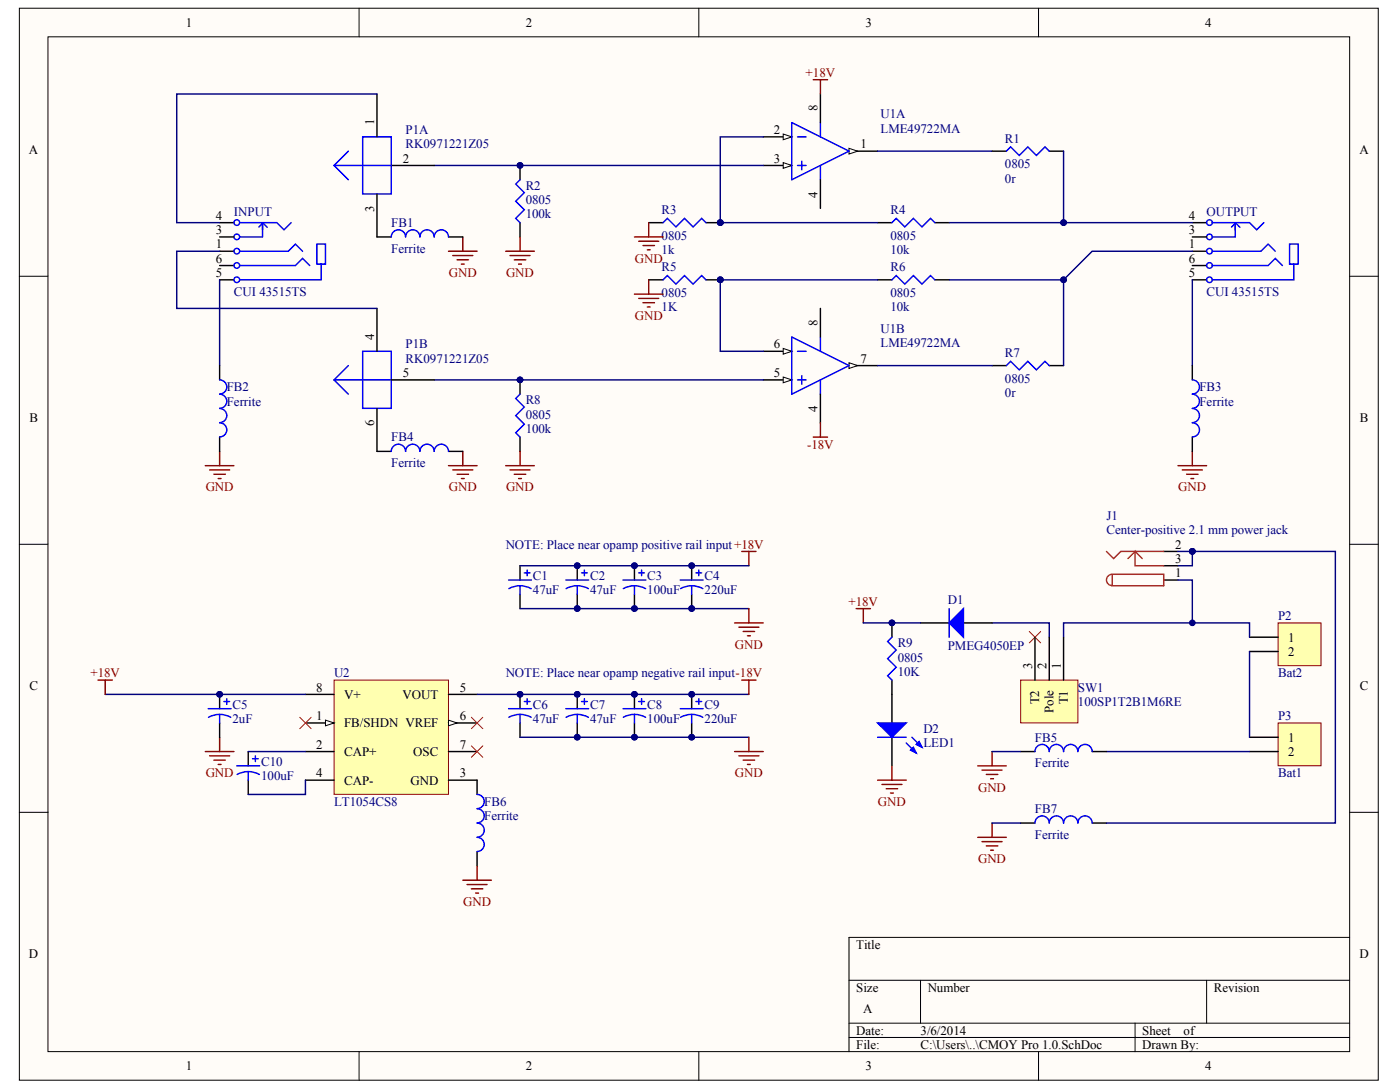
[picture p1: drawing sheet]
<svg xmlns="http://www.w3.org/2000/svg" width="258mm" height="201mm" viewBox="0 0 258 201" stroke-linecap="round" stroke-linejoin="round" font-family="sans-serif">
<defs><g id="words">
<g font-size="2.4">
<text x="34.3" y="4.9">1</text>
<text x="96.8" y="4.9">2</text>
<text x="159.4" y="4.9">3</text>
<text x="222" y="4.9">4</text>
<text x="68.9" y="23.1" transform="rotate(-90 68.9 23.1)">1</text>
<text x="150.6" y="20.5" transform="rotate(-90 150.6 20.5)">8</text>
<text x="5.3" y="28.3">A</text>
<text x="74.2" y="29.9">2</text>
<text x="142.6" y="24.7">2</text>
<text x="142.6" y="29.9">3</text>
<text x="158.5" y="27.3">1</text>
<text x="250.4" y="28.3">A</text>
<text x="39.8" y="40.5">4</text>
<text x="68.9" y="39" transform="rotate(-90 68.9 39)">3</text>
<text x="150.6" y="36.4" transform="rotate(-90 150.6 36.4)">4</text>
<text x="219" y="40.5">4</text>
<text x="39.8" y="45.8">1</text>
<text x="39.8" y="43.1">3</text>
<text x="219" y="45.8">1</text>
<text x="219" y="43.1">3</text>
<text x="39.8" y="48.4">6</text>
<text x="39.8" y="51">5</text>
<text x="219" y="48.4">6</text>
<text x="219" y="51">5</text>
<text x="150.6" y="59.9" transform="rotate(-90 150.6 59.9)">8</text>
<text x="68.9" y="62.6" transform="rotate(-90 68.9 62.6)">4</text>
<text x="142.6" y="64.2">6</text>
<text x="74.2" y="69.4">5</text>
<text x="142.6" y="69.4">5</text>
<text x="158.5" y="66.8">7</text>
<text x="5.4" y="77.7">B</text>
<text x="150.6" y="75.9" transform="rotate(-90 150.6 75.9)">4</text>
<text x="250.5" y="77.7">B</text>
<text x="68.9" y="78.5" transform="rotate(-90 68.9 78.5)">6</text>
<text x="216.5" y="101">2</text>
<text x="216.5" y="106.3">1</text>
<text x="216.5" y="103.7">3</text>
<text x="237.3" y="118.1">1</text>
<text x="190.1" y="123.1" transform="rotate(-90 190.1 123.1)">3</text>
<text x="192.8" y="123.1" transform="rotate(-90 192.8 123.1)">2</text>
<text x="195.4" y="123.1" transform="rotate(-90 195.4 123.1)">1</text>
<text x="237.3" y="120.8">2</text>
<text x="5.4" y="127">C</text>
<text x="58.2" y="127.4">8</text>
<text x="63.4" y="128.7">V+</text>
<text x="74.2" y="128.7">VOUT</text>
<text x="84.7" y="127.4">5</text>
<text x="191.4" y="129.7" transform="rotate(-90 191.4 129.7)">T2</text>
<text x="194.1" y="131.3" transform="rotate(-90 194.1 131.3)">Pole</text>
<text x="196.7" y="129.7" transform="rotate(-90 196.7 129.7)">T1</text>
<text x="250.5" y="127">C</text>
<text x="58.2" y="132.6">1</text>
<text x="58.2" y="137.9">2</text>
<text x="63.4" y="133.9">FB/SHDN VREF</text>
<text x="84.7" y="132.6">6</text>
<text x="84.7" y="137.9">7</text>
<text x="237.3" y="136.6">1</text>
<text x="58.2" y="143.1">4</text>
<text x="63.4" y="139.2">CAP+</text>
<text x="76.1" y="139.2">OSC</text>
<text x="84.7" y="143.1">3</text>
<text x="237.3" y="139.2">2</text>
<text x="63.4" y="144.5">CAP-</text>
<text x="75.6" y="144.5">GND</text>
<text x="5.3" y="176.4">D</text>
<text x="157.7" y="174.7">Title</text>
<text x="250.4" y="176.4">D</text>
<text x="157.7" y="182.6">Size</text>
<text x="170.9" y="182.6">Number</text>
<text x="223.6" y="182.6">Revision</text>
<text x="157.7" y="190.5">Date:</text>
<text x="159" y="186.6">A</text>
<text x="169.6" y="190.5">3/6/2014</text>
<text x="210.4" y="190.5">Sheet</text>
<text x="218" y="190.5">of</text>
<text x="34.3" y="197.1">1</text>
<text x="96.8" y="197.1">2</text>
<text x="157.7" y="193.2">File:</text>
<text x="159.4" y="197.1">3</text>
<text x="169.6" y="193.2">C:\Users\..\CMOY Pro 1.0.SchDoc</text>
<text x="210.4" y="193.2">Drawn By:</text>
<text x="222" y="197.1">4</text>
</g>
<g font-size="2.4" fill="#800000">
<text x="148.4" y="14.2">+18V</text>
<text x="82.7" y="51">GND</text>
<text x="93.2" y="51">GND</text>
<text x="116.9" y="48.4">GND</text>
<text x="116.9" y="58.9">GND</text>
<text x="148.7" y="82.6">-18V</text>
<text x="37.9" y="90.5">GND</text>
<text x="82.7" y="90.5">GND</text>
<text x="93.2" y="90.5">GND</text>
<text x="217" y="90.5">GND</text>
<text x="156.3" y="111.6">+18V</text>
<text x="135.4" y="119.5">GND</text>
<text x="16.7" y="124.7">+18V</text>
<text x="37.9" y="143.1">GND</text>
<text x="135.4" y="143.1">GND</text>
<text x="161.7" y="148.4">GND</text>
<text x="180.2" y="145.8">GND</text>
<text x="180.2" y="158.9">GND</text>
<text x="85.3" y="166.8">GND</text>
</g>
<g font-size="2.4" fill="#000080">
<text x="162.2" y="21.8">U1A</text>
<text x="74.7" y="24.7">P1A</text>
<text x="74.7" y="27.3">RK0971221Z05</text>
<text x="162.2" y="24.4">LME49722MA</text>
<text x="185.1" y="26.3">R1</text>
<text x="96.8" y="34.9">R2</text>
<text x="185.1" y="33.6">0r</text>
<text x="185.1" y="31">0805</text>
<text x="43.1" y="39.7">INPUT</text>
<text x="72.1" y="41.8">FB1</text>
<text x="96.8" y="40.2">100k</text>
<text x="96.8" y="37.6">0805</text>
<text x="121.9" y="39.4">R3</text>
<text x="164" y="39.4">R4</text>
<text x="222.3" y="39.7">OUTPUT</text>
<text x="72.1" y="46.5">Ferrite</text>
<text x="121.9" y="46.8">1k</text>
<text x="121.9" y="44.2">0805</text>
<text x="164" y="46.8">10k</text>
<text x="164" y="44.2">0805</text>
<text x="121.9" y="50">R5</text>
<text x="164" y="50">R6</text>
<text x="43.1" y="54.4">CUI 43515TS</text>
<text x="121.9" y="57.3">1K</text>
<text x="121.9" y="54.7">0805</text>
<text x="164" y="57.3">10k</text>
<text x="164" y="54.7">0805</text>
<text x="222.3" y="54.4">CUI 43515TS</text>
<text x="74.7" y="64.2">P1B</text>
<text x="162.2" y="61.3">U1B</text>
<text x="162.2" y="63.9">LME49722MA</text>
<text x="185.1" y="65.8">R7</text>
<text x="74.7" y="66.8">RK0971221Z05</text>
<text x="185.1" y="70.5">0805</text>
<text x="41.8" y="72.1">FB2</text>
<text x="41.8" y="74.7">Ferrite</text>
<text x="96.8" y="74.4">R8</text>
<text x="96.8" y="77.1">0805</text>
<text x="185.1" y="73.1">0r</text>
<text x="220.9" y="72.1">FB3</text>
<text x="220.9" y="74.7">Ferrite</text>
<text x="72.1" y="81.3">FB4</text>
<text x="96.8" y="79.7">100k</text>
<text x="72.1" y="86">Ferrite</text>
<text x="203.8" y="95.8">J1</text>
<text x="93.1" y="101">NOTE: Place near opamp positive rail input+18V</text>
<text x="203.8" y="98.4">Center-positive 2.1 mm power jack</text>
<text x="98.2" y="106.8">C1</text>
<text x="108.7" y="106.8">C2</text>
<text x="119.2" y="106.8">C3</text>
<text x="129.8" y="106.8">C4</text>
<text x="98.2" y="109.4">47uF</text>
<text x="108.7" y="109.4">47uF</text>
<text x="119.2" y="109.4">100uF</text>
<text x="129.8" y="109.4">220uF</text>
<text x="174.6" y="111.3">D1</text>
<text x="165.4" y="119.2">R9</text>
<text x="174.6" y="119.7">PMEG4050EP</text>
<text x="235.4" y="114.2">P2</text>
<text x="61.5" y="124.7">U2</text>
<text x="93.1" y="124.7">NOTE: Place near opamp negative rail input-18V</text>
<text x="165.4" y="124.5">10K</text>
<text x="165.4" y="121.8">0805</text>
<text x="235.4" y="124.7">Bat2</text>
<text x="42.8" y="130.5">C5</text>
<text x="98.2" y="130.5">C6</text>
<text x="108.7" y="130.5">C7</text>
<text x="119.2" y="130.5">C8</text>
<text x="129.8" y="130.5">C9</text>
<text x="198.6" y="127.4">SW1</text>
<text x="198.6" y="130">100SP1T2B1M6RE</text>
<text x="42.8" y="133.1">2uF</text>
<text x="98.2" y="133.1">47uF</text>
<text x="108.7" y="133.1">47uF</text>
<text x="119.2" y="133.1">100uF</text>
<text x="129.8" y="133.1">220uF</text>
<text x="170.1" y="135">D2</text>
<text x="170.1" y="137.6">LED1</text>
<text x="190.6" y="136.6">FB5</text>
<text x="235.4" y="132.6">P3</text>
<text x="48.1" y="143.7">100uF</text>
<text x="48.1" y="141">C10</text>
<text x="190.6" y="141.3">Ferrite</text>
<text x="235.4" y="143.1">Bat1</text>
<text x="61.5" y="148.4">LT1054CS8</text>
<text x="89.2" y="148.4">FB6</text>
<text x="190.6" y="149.7">FB7</text>
<text x="89.2" y="151">Ferrite</text>
<text x="190.6" y="154.5">Ferrite</text>
</g>
</g></defs>
<g fill="#fffcf8" stroke="#000" stroke-width=".18">
<path d="M3.6 1.5h250.3v197.4h-250.3z"/>
<path d="M8.8 6.8h239.8v186.8h-239.8z"/>
</g>
<g fill="none" stroke="#000" stroke-width=".18">
<path d="M66.1 1.5v5.3M128.7 1.5v5.3M191.3 1.5v5.3M3.6 50.9h5.2M248.6 50.9h5.3M3.6 100.2h5.2M248.6 100.2h5.3M3.6 149.6h5.2M248.6 149.6h5.3M248.6 172.6h-92.2v21.1M66.1 193.7v5.2M128.7 193.7v5.2"/>
<path d="M156.4 180.5h92.2M156.4 188.4h92.2M156.4 191h92.2M169.6 180.5v7.9M191.3 193.7v5.2M209.1 188.4v5.3M222.3 180.5v7.9"/>
</g>
<path d="M140.6 25.2h5.2" fill="none" stroke="#000" stroke-width=".26"/>
<path d="M144.3 24.7l1.5 .5-1.5 .5z" fill="#fffcf8" stroke="#000" stroke-width=".18"/>
<path d="M156.4 27.8h5.3" fill="none" stroke="#000" stroke-width=".26"/>
<path d="M156.4 27.3l1.6 .5-1.6 .6z" fill="#fffcf8" stroke="#000" stroke-width=".18"/>
<path d="M140.6 30.5h5.2" fill="none" stroke="#000" stroke-width=".26"/>
<path d="M144.3 29.9l1.5 .6-1.5 .5z" fill="#fffcf8" stroke="#000" stroke-width=".18"/>
<path d="M145.8 22.6l10.6 5.2-10.6 5.3zM146.9 25.2h1.6M146.9 30.5h1.6M147.7 29.7v1.6M151.1 22.6v2.6M151.1 30.5v2.6" fill="none" stroke="#00f" stroke-width=".26"/>
<path d="M151.1 17.3v5.3M151.1 33.1v5.3M156.4 67.3h5.3" fill="none" stroke="#000" stroke-width=".26"/>
<path d="M156.4 66.8l1.6 .5-1.6 .5z" fill="#fffcf8" stroke="#000" stroke-width=".18"/>
<path d="M140.6 64.7h5.2" fill="none" stroke="#000" stroke-width=".26"/>
<path d="M144.3 64.2l1.5 .5-1.5 .5z" fill="#fffcf8" stroke="#000" stroke-width=".18"/>
<path d="M140.6 70h5.2" fill="none" stroke="#000" stroke-width=".26"/>
<path d="M144.3 69.4l1.5 .6-1.5 .5z" fill="#fffcf8" stroke="#000" stroke-width=".18"/>
<g fill="none" stroke="#00f" stroke-width=".26">
<path d="M61.5 30.5h10.6M61.5 30.5l2.7 2.6M64.2 27.8l-2.7 2.7M66.8 25.2h5.3v10.5h-5.3zM95.8 33.1l-.8 .8 1.6 1.6-1.6 1.6 1.6 1.5-1.6 1.6 .8 .8M185.4 27.8l.8-.8 1.5 1.6 1.6-1.6 1.6 1.6 1.6-1.6 .8 .8M44.1 41h6.9l1.3 1.3 1.3-1.3M44.1 46.3h9l1.3-1.4 1.3 1.4M44.1 48.9h10.3l1.3-1.3 1.4 1.3M48.3 41.1h.1M48.4 41v2.6h-4.3M48.4 41.1l.8 .8"/>
<path d="M48.4 41.1l-.7 .7M59.2 48.6h-.8v-3.7h1.6v3.7h-.8v2.9h-15.1M72.1 43.6a1.32 1.32 0 0 1 1.3-1.3 1.32 1.32 0 0 1 1.3 1.3 1.32 1.32 0 0 1 1.3-1.3 1.32 1.32 0 0 1 1.3 1.3 1.32 1.32 0 0 1 1.4-1.3 1.32 1.32 0 0 1 1.3 1.3 1.32 1.32 0 0 1 1.3-1.3 1.32 1.32 0 0 1 1.3 1.3M122.1 51.5l.8-.8 1.6 1.6 1.6-1.6 1.6 1.6 1.5-1.6 .8 .8M122.1 41l.8-.8 1.6 1.6 1.6-1.6 1.6 1.6 1.5-1.6 .8 .8M164.3 41l.8-.8 1.6 1.6 1.5-1.6 1.6 1.6 1.6-1.6 .8 .8M164.3 51.5l.8-.8 1.6 1.6 1.5-1.6 1.6 1.6 1.6-1.6 .8 .8M223.3 41h6.9l1.3 1.3 1.3-1.3M223.3 46.3h9l1.3-1.4 1.3 1.4M223.3 48.9h10.3l1.3-1.3 1.3 1.3M227.5 41.1h.1M227.5 41v2.6h-4.2"/>
<path d="M227.6 41.1l.8 .8M227.6 41.1l-.8 .7M238.3 48.6h-.8v-3.7h1.6v3.7h-.8v2.9h-15M40.5 70a1.3 1.3 0 0 1 1.3 1.3 1.3 1.3 0 0 1-1.3 1.3 1.32 1.32 0 0 1 1.3 1.3 1.32 1.32 0 0 1-1.3 1.3 1.32 1.32 0 0 1 1.3 1.3 1.32 1.32 0 0 1-1.3 1.3M40.5 77.9a1.3 1.3 0 0 1 1.3 1.3 1.3 1.3 0 0 1-1.3 1.3M61.5 70h10.6M61.5 70l2.7 2.6M64.2 67.3l-2.7 2.7M66.8 64.7h5.3v10.5h-5.3zM95.8 72.6l-.8 .8 1.6 1.6-1.6 1.5 1.6 1.6-1.6 1.6 .8 .8M145.8 62.1l10.6 5.2-10.6 5.3zM146.9 64.7h1.6"/>
<path d="M146.9 70h1.6M147.7 69.2v1.5M151.1 62.1v2.6M151.1 70v2.6M185.4 67.3l.8-.8 1.5 1.6 1.6-1.6 1.6 1.6 1.6-1.6 .8 .8M219.6 70a1.3 1.3 0 0 1 1.3 1.3 1.3 1.3 0 0 1-1.3 1.3 1.32 1.32 0 0 1 1.3 1.3 1.32 1.32 0 0 1-1.3 1.3 1.32 1.32 0 0 1 1.3 1.3 1.32 1.32 0 0 1-1.3 1.3M219.6 77.9a1.3 1.3 0 0 1 1.3 1.3 1.3 1.3 0 0 1-1.3 1.3M72.1 83.1a1.32 1.32 0 0 1 1.3-1.3 1.32 1.32 0 0 1 1.3 1.3 1.32 1.32 0 0 1 1.3-1.3 1.32 1.32 0 0 1 1.3 1.3 1.32 1.32 0 0 1 1.4-1.3 1.32 1.32 0 0 1 1.3 1.3 1.32 1.32 0 0 1 1.3-1.3 1.32 1.32 0 0 1 1.3 1.3"/>
<circle cx="43.6" cy="51.5" r=".52"/>
<circle cx="43.6" cy="48.9" r=".52"/>
<circle cx="43.6" cy="43.6" r=".52"/>
<circle cx="43.6" cy="41" r=".52"/>
<circle cx="43.6" cy="46.3" r=".52"/>
<circle cx="222.8" cy="51.5" r=".52"/>
<circle cx="222.8" cy="48.9" r=".52"/>
<circle cx="222.8" cy="43.6" r=".52"/>
<circle cx="222.8" cy="46.3" r=".52"/>
<circle cx="222.8" cy="41" r=".52"/>
</g>
<g fill="none" stroke="#000" stroke-width=".26">
<path d="M69.4 17.3v7.9M69.4 35.7v7.9h2.7M72.1 30.5h7.9M95.8 30.5v2.6M182.7 27.8h2.7M193.3 27.8h2.6M40.5 41h2.6M40.5 51.5h2.6M40.5 46.3h2.6M40.5 48.9h2.6M40.5 43.6h2.6M69.4 56.8v7.9"/>
<path d="M82.6 43.6h2.6M95.8 41v2.6M119.5 41h2.6M119.5 51.5h2.6M130 41h2.7M130 51.5h2.7M151.1 56.8v5.3M161.7 41h2.6M161.7 51.5h2.6M172.2 41h2.6M172.2 51.5h2.6M219.6 41h2.7"/>
<path d="M219.6 51.5h2.7M219.6 46.3h2.7M219.6 48.9h2.7M219.6 43.6h2.7M40.5 67.3v2.7M69.4 75.2v7.9h2.7M72.1 70h7.9M95.8 70v2.6M151.1 72.6v5.3M182.7 67.3h2.7M193.3 67.3h2.6M219.6 67.3v2.7"/>
<path d="M40.5 80.5v2.6M82.6 83.1h2.6M95.8 80.5v2.6M219.6 80.5v2.6"/>
</g>
<g fill="none" stroke="#800000" stroke-width=".26">
<path d="M149.8 14.7h2.6M151.1 14.7v2.6M82.6 46.3h5.3M83.4 47.1h3.7M84.2 47.8h2.1M85 48.6h.5M85.2 43.6v2.7M93.2 46.3h5.2M93.9 47.1h3.7M94.7 47.8h2.1M95.5 48.6h.5M95.8 43.6v2.7"/>
<path d="M116.9 43.6h5.2M116.9 54.2h5.2M117.7 44.4h3.6M117.7 55h3.6M118.4 45.2h2.2M118.4 55.7h2.2M119.2 46h.6M119.2 56.5h.6M119.5 41v2.6M119.5 51.5v2.7M151.1 77.9v2.6M37.8 85.7h5.3"/>
<path d="M38.6 86.5h3.7M39.4 87.3h2.1M40.2 88.1h.5M40.5 83.1v2.6M82.6 85.7h5.3M83.4 86.5h3.7M84.2 87.3h2.1M85 88.1h.5M85.2 83.1v2.6M93.2 85.7h5.2M93.9 86.5h3.7M94.7 87.3h2.1"/>
<path d="M95.5 88.1h.5M95.8 83.1v2.6M149.8 80.5h2.6M217 85.7h5.3M217.8 86.5h3.7M218.6 87.3h2.1M219.4 88.1h.5M219.6 83.1v2.6"/>
</g>
<g fill="none" stroke="#000080" stroke-width=".26">
<path d="M69.4 17.3h-36.8v23.7h7.9M80 30.5h60.6M140.6 25.2h-7.9v15.8h29M161.7 27.8h21M195.9 27.8v13.2h-21.1M40.5 46.3h-7.9v10.5h36.8M40.5 51.5v15.8M161.7 51.5h-29v13.2h7.9M174.8 51.5h21.1M195.9 41h23.7M219.6 46.3h-18.4l-5.3 5.2v15.8M219.6 51.5v15.8"/>
<path d="M80 70h60.6M161.7 67.3h21"/>
</g>
<g fill="#000080" stroke="#000080" stroke-width=".18">
<circle cx="195.9" cy="41" r=".52"/>
<circle cx="132.7" cy="51.5" r=".52"/>
<circle cx="132.7" cy="41" r=".52"/>
<circle cx="95.8" cy="69.9" r=".52"/>
<circle cx="95.8" cy="30.5" r=".52"/>
<circle cx="195.9" cy="51.5" r=".52"/>
</g>
<path d="M235.4 114.7h7.9v7.9h-7.9z" fill="#ffffb0" stroke="#800000" stroke-width=".18"/>
<path d="M230.2 117.3h5.2M230.2 120h5.2" fill="none" stroke="#000" stroke-width=".26"/>
<path d="M235.4 133.1h7.9v7.9h-7.9z" fill="#ffffb0" stroke="#800000" stroke-width=".18"/>
<path d="M230.2 135.8h5.2M230.2 138.4h5.2" fill="none" stroke="#000" stroke-width=".26"/>
<path d="M230.2 120v15.8" fill="none" stroke="#000080" stroke-width=".26"/>
<path d="M61.5 125.2h21.1v21.1h-21.1z" fill="#ffffb0" stroke="#800000" stroke-width=".18"/>
<path d="M56.3 133.1h5.2" fill="none" stroke="#000" stroke-width=".26"/>
<path d="M60 132.6l1.5 .5-1.5 .6z" fill="#fffcf8" stroke="#000" stroke-width=".18"/>
<path d="M56.3 138.4h5.2M82.6 127.9h5.3M82.6 133.1h5.3M56.3 143.7h5.2M82.6 143.7h5.3" fill="none" stroke="#000" stroke-width=".26"/>
<path d="M82.6 132.6l1.6 .5-1.6 .6z" fill="#fffcf8" stroke="#000" stroke-width=".18"/>
<g fill="none" stroke="#000" stroke-width=".26">
<path d="M95.8 104.2v2.6M95.8 109.4v2.7M106.3 104.2v2.6M106.3 109.4v2.7M116.9 104.2v2.6M116.9 109.4v2.7M127.4 104.2v2.6M127.4 109.4v2.7M164.3 114.7v2.6M169.6 114.7h5.2M177.5 114.7h5.2M214.4 106.8h2.6"/>
<path d="M214.4 101.5h2.6M214.4 104.2h2.6M40.5 127.9v2.6M40.5 133.1v2.7M45.7 138.4v2.6M56.3 127.9h5.2M82.6 138.4h5.3M95.8 127.9v2.6M95.8 133.1v2.7M106.3 127.9v2.6M106.3 133.1v2.7M116.9 127.9v2.6"/>
<path d="M116.9 133.1v2.7M127.4 127.9v2.6M127.4 133.1v2.7M164.3 125.2v7.9M164.3 135.8v5.2M188 138.4h2.6M201.2 138.4h2.6M45.7 143.7v2.6M87.9 143.7v2.6M87.9 156.8v2.7M188 151.6h2.6M201.2 151.6h2.6"/>
</g>
<g fill="none" stroke="#00f" stroke-width=".26">
<path d="M93.7 106.8h4.2M95.8 107.9l1.3 .2 .7 .3M95.8 107.9l-1.3 .2-.8 .3M95.8 107.9v1.5M96.6 105.5h1M97.1 105v1M104.2 106.8h4.2M106.3 107.9l1.3 .2 .8 .3M106.3 107.9l-1.2 .2-.8 .3M106.3 107.9v1.5M107.1 105.5h1.1M107.6 105v1"/>
<path d="M114.8 106.8h4.2M116.9 107.9l1.2 .2 .8 .3M116.9 107.9l-1.3 .2-.8 .3M116.9 107.9v1.5M117.7 105.5h1M118.2 105v1M125.3 106.8h4.2M127.4 107.9l1.3 .2 .8 .3M127.4 107.9l-1.3 .2-.7 .3M127.4 107.9v1.5M128.2 105.5h1M128.7 105v1"/>
<path d="M164.3 117.3l-.8 .8 1.6 1.6-1.6 1.6 1.6 1.6-1.6 1.5 .8 .8M174.8 112.1v5.2M38.3 130.5h4.3M40.5 131.6h.8l1.2 .5M40.5 131.6h-.9l-1.2 .5M40.5 131.6v1.5M41.2 129.2h1.1M41.8 128.7v1M46.5 139.7h1.1M47 139.2v1M93.7 130.5h4.2M95.8 131.6h.8l1.2 .5"/>
<path d="M95.8 131.6h-.9l-1.2 .5M95.8 131.6v1.5M96.6 129.2h1M97.1 128.7v1M104.2 130.5h4.2M106.3 131.6h.9l1.2 .5M106.3 131.6h-.8l-1.2 .5M106.3 131.6v1.5M107.1 129.2h1.1M107.6 128.7v1M114.8 130.5h4.2M116.9 131.6h.8l1.2 .5"/>
<path d="M116.9 131.6h-.9l-1.2 .5M116.9 131.6v1.5M117.7 129.2h1M118.2 128.7v1M125.3 130.5h4.2M127.4 131.6h.9l1.2 .5M127.4 131.6h-.8l-1.2 .5M127.4 131.6v1.5M128.2 129.2h1M128.7 128.7v1M161.7 135.8h5.2M166.9 136.8l1.9 1.9"/>
<path d="M168 135.8l1.8 1.8M190.6 138.4a1.32 1.32 0 0 1 1.4-1.3 1.32 1.32 0 0 1 1.3 1.3 1.32 1.32 0 0 1 1.3-1.3 1.32 1.32 0 0 1 1.3 1.3 1.32 1.32 0 0 1 1.3-1.3 1.32 1.32 0 0 1 1.3 1.3 1.32 1.32 0 0 1 1.4-1.3 1.32 1.32 0 0 1 1.3 1.3M43.6 141h4.2M45.7 142.1l.9 .1 1.2 .4M45.7 142.1l-.8 .1-1.2 .4M45.7 142.1v1.6M87.9 146.3a1.3 1.3 0 0 1 1.3 1.3 1.3 1.3 0 0 1-1.3 1.3M87.9 148.9a1.3 1.3 0 0 1 1.3 1.3 1.3 1.3 0 0 1-1.3 1.3 1.32 1.32 0 0 1 1.3 1.3 1.32 1.32 0 0 1-1.3 1.4 1.32 1.32 0 0 1 1.3 1.3 1.32 1.32 0 0 1-1.3 1.3M190.6 151.6a1.32 1.32 0 0 1 1.4-1.4 1.32 1.32 0 0 1 1.3 1.4 1.32 1.32 0 0 1 1.3-1.4 1.32 1.32 0 0 1 1.3 1.4 1.32 1.32 0 0 1 1.3-1.4 1.32 1.32 0 0 1 1.3 1.4 1.32 1.32 0 0 1 1.4-1.4 1.32 1.32 0 0 1 1.3 1.4"/>
</g>
<g fill="none" stroke="#000080" stroke-width=".26">
<path d="M95.8 104.2h42.1M95.8 112.1h42.1M159 114.7h10.6M182.7 114.7h10.6v2.6M195.9 117.3v-2.6h34.3v2.6M217 106.8h2.6v7.9M217 101.5h2.6M219.6 101.5v2.7h-2.6M219.6 101.5h26.4v50.1h-42.2M19.4 127.9h36.9M45.7 138.4h10.6M87.9 127.9h50"/>
<path d="M95.8 135.8h42.1M182.7 138.4h5.3M203.8 138.4h26.4M56.3 143.7v2.6h-10.6M182.7 151.6h5.3"/>
</g>
<g fill="none" stroke="#800000" stroke-width=".26">
<path d="M135.3 114.7h5.3M136.1 115.5h3.7M136.6 101.5h2.7M136.9 116.3h2.1M137.7 117.1h.5M137.9 101.5v2.7M137.9 112.1v2.6M157.7 112.1h2.6M159 112.1v2.6M18.1 125.2h2.6M19.4 125.2v2.7M37.8 138.4h5.3"/>
<path d="M38.6 139.2h3.7M39.4 140h2.1M40.5 135.8v2.6M135.3 138.4h5.3M136.1 139.2h3.7M136.6 125.2h2.7M136.9 140h2.1M137.9 125.2v2.7M137.9 135.8v2.6M182.7 138.4v2.6M40.2 140.8h.5M87.9 159.5v2.6"/>
<path d="M137.7 140.8h.5M161.7 143.7h5.2M162.4 144.4h3.7M163.2 145.2h2.1M164 146h.6M164.3 141v2.7M180.1 141h5.3M180.1 154.2h5.3M180.9 141.8h3.7M180.9 155h3.7M181.7 142.6h2.1M181.7 155.8h2.1"/>
<path d="M182.5 143.4h.5M182.5 156.6h.5M182.7 151.6v2.6M85.2 162.1h5.3M86 162.9h3.7M86.8 163.7h2.1M87.6 164.5h.5"/>
</g>
<g fill="#000080" stroke="#000080" stroke-width=".18">
<circle cx="40.5" cy="127.9" r=".52"/>
<circle cx="95.8" cy="127.9" r=".52"/>
<circle cx="116.9" cy="127.9" r=".52"/>
<circle cx="116.9" cy="135.7" r=".52"/>
<circle cx="106.3" cy="127.9" r=".52"/>
<circle cx="106.3" cy="135.7" r=".52"/>
<circle cx="127.4" cy="127.9" r=".52"/>
<circle cx="127.4" cy="135.7" r=".52"/>
<circle cx="116.9" cy="104.2" r=".52"/>
<circle cx="116.9" cy="112.1" r=".52"/>
<circle cx="106.3" cy="104.2" r=".52"/>
<circle cx="106.3" cy="112.1" r=".52"/>
<circle cx="127.4" cy="104.2" r=".52"/>
<circle cx="127.4" cy="112.1" r=".52"/>
<circle cx="219.6" cy="114.7" r=".52"/>
<circle cx="219.6" cy="101.5" r=".52"/>
<circle cx="164.3" cy="114.7" r=".52"/>
</g>
<path d="M189.6 116.3l2.1 2.1M191.7 116.3l-2.1 2.1M55.2 132.1l2.1 2.1M57.3 132.1l-2.1 2.1M86.8 132.1l2.1 2.1M86.8 137.3l2.1 2.1M88.9 132.1l-2.1 2.1M88.9 137.3l-2.1 2.1" fill="none" stroke="#f00" stroke-width=".18"/>
<path d="M203.8 101.5l1.3 1.4 1.3-1.4h8M204.9 105.8h9.5v2.1h-9.5zM204.9 105.8a1.04 1.04 0 0 0-1.1 1 1.04 1.04 0 0 0 1.1 1M207.8 102.9l1.3-1.4v2.7h5.3M209.1 101.5l1.3 1.4" fill="none" stroke="#cd2820" stroke-width=".26"/>
<g fill="#00f" stroke="#00f" stroke-width=".26">
<path d="M174.8 114.7l2.7-2.6v5.2z"/>
<path d="M161.7 133.1h5.2l-2.6 2.7z"/>
<path d="M167.7 138.1l.5-.5 .6 1.1z"/>
<path d="M168.8 137.1l.5-.5 .5 1z"/>
</g>
<path d="M188 125.2h10.5v7.9h-10.5z" fill="#ffffb0" stroke="#800000" stroke-width=".18"/>
<path d="M190.6 117.3v7.9M193.3 117.3v7.9M195.9 117.3v7.9" fill="none" stroke="#000" stroke-width=".26"/>
<use href="#words"/>
</svg>
